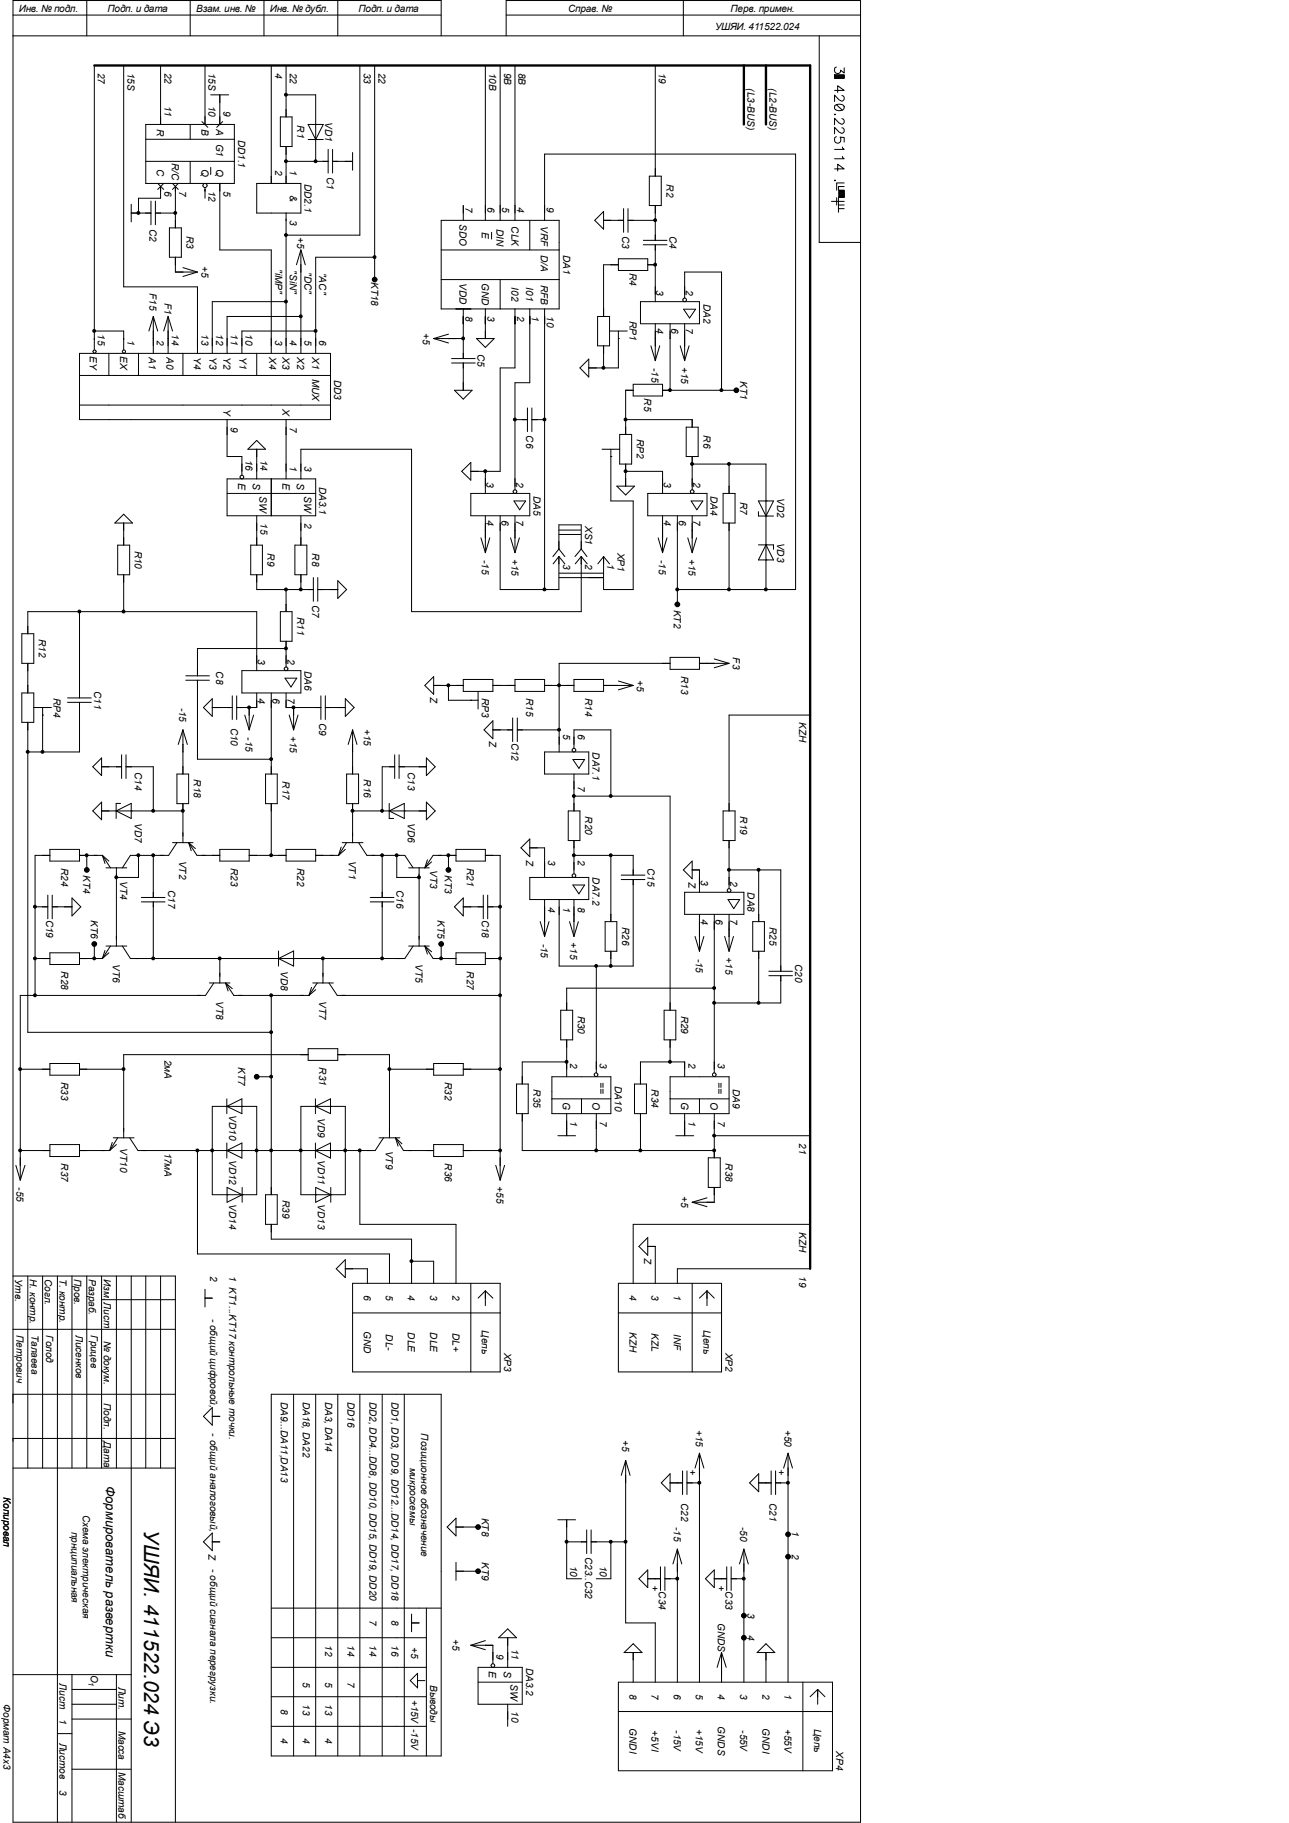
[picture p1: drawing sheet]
<svg xmlns="http://www.w3.org/2000/svg" width="210mm" height="297mm" viewBox="0 0 210 297" stroke-linecap="round" stroke-linejoin="round" font-family="sans-serif">
<defs><g id="words">
<text font-size="3.4" x="23.5" y="249.3" transform="rotate(90 23.5 249.3)">УШЯИ. 411522.024 Э3</text>
<text font-size="2.1" x="17.2" y="242.1" transform="rotate(90 17.2 242.1)">Формирователь развертки</text>
<g font-size="1.7">
<text x="106.9" y="47.2" transform="rotate(90 106.9 47.2)">3</text>
<text x="111.8" y="47.3" transform="rotate(90 111.8 47.3)">2</text>
<text x="106.9" y="53.5" transform="rotate(90 106.9 53.5)">4</text>
<text x="109.3" y="53.5" transform="rotate(90 109.3 53.5)">6</text>
<text x="111.8" y="53.5" transform="rotate(90 111.8 53.5)">7</text>
<text x="38.8" y="78.7" transform="rotate(90 38.8 78.7)">E</text>
<text x="41.2" y="78.7" transform="rotate(90 41.2 78.7)">S</text>
<text x="42.3" y="80.8" transform="rotate(90 42.3 80.8)">SW</text>
<text x="46" y="78.7" transform="rotate(90 46 78.7)">E</text>
<text x="48.4" y="78.7" transform="rotate(90 48.4 78.7)">S</text>
<text x="49.5" y="80.8" transform="rotate(90 49.5 80.8)">SW</text>
<text x="79.3" y="78.5" transform="rotate(90 79.3 78.5)">3</text>
<text x="84.1" y="78.5" transform="rotate(90 84.1 78.5)">2</text>
<text x="108.2" y="78.5" transform="rotate(90 108.2 78.5)">3</text>
<text x="112.9" y="78.5" transform="rotate(90 112.9 78.5)">2</text>
<text x="79.3" y="84.8" transform="rotate(90 79.3 84.8)">4</text>
<text x="81.7" y="84.8" transform="rotate(90 81.7 84.8)">6</text>
<text x="84.1" y="84.8" transform="rotate(90 84.1 84.8)">7</text>
<text x="108.2" y="84.8" transform="rotate(90 108.2 84.8)">4</text>
<text x="110.6" y="84.8" transform="rotate(90 110.6 84.8)">6</text>
<text x="112.9" y="84.8" transform="rotate(90 112.9 84.8)">7</text>
<text x="42" y="107.4" transform="rotate(90 42 107.4)">3</text>
<text x="46.8" y="107.4" transform="rotate(90 46.8 107.4)">2</text>
<text x="42" y="113.7" transform="rotate(90 42 113.7)">4</text>
<text x="44.4" y="113.7" transform="rotate(90 44.4 113.7)">6</text>
<text x="46.8" y="113.7" transform="rotate(90 46.8 113.7)">7</text>
<text x="114.2" y="143.4" transform="rotate(90 114.2 143.4)">3</text>
<text x="119" y="143.5" transform="rotate(90 119 143.5)">2</text>
<text x="114.2" y="149.7" transform="rotate(90 114.2 149.7)">4</text>
<text x="116.6" y="149.7" transform="rotate(90 116.6 149.7)">6</text>
<text x="119" y="149.7" transform="rotate(90 119 149.7)">7</text>
<text x="91.7" y="179.6" transform="rotate(90 91.7 179.6)">G</text>
<text x="96.5" y="179.6" transform="rotate(90 96.5 179.6)">O</text>
<text x="97.5" y="176.4" transform="rotate(90 97.5 176.4)">==</text>
<text x="111" y="179.6" transform="rotate(90 111 179.6)">G</text>
<text x="115.7" y="179.6" transform="rotate(90 115.7 179.6)">O</text>
<text x="116.7" y="176.4" transform="rotate(90 116.7 176.4)">==</text>
<text x="79.7" y="272.3" transform="rotate(90 79.7 272.3)">E</text>
<text x="82.1" y="272.3" transform="rotate(90 82.1 272.3)">S</text>
<text x="83.2" y="274.4" transform="rotate(90 83.2 274.4)">SW</text>
</g>
<g font-size="1.6">
<text x="3.1" y="2">Инв. № подл.</text>
<text x="17.5" y="2">Подп. и дата</text>
<text x="32" y="2">Взам. инв. №</text>
<text x="44" y="2">Инв. № дубл.</text>
<text x="58.4" y="2">Подп. и дата</text>
<text x="92.6" y="2">Справ. №</text>
<text x="116.5" y="4.9">УШЯИ. 411522.024</text>
<text x="119" y="2">Перв. примен.</text>
<text x="16" y="11.9" transform="rotate(90 16 11.9)">27</text>
<text x="20.8" y="11.9" transform="rotate(90 20.8 11.9)">15S</text>
<text x="26.8" y="11.9" transform="rotate(90 26.8 11.9)">22</text>
<text x="34" y="11.9" transform="rotate(90 34 11.9)">15S</text>
<text x="44.8" y="11.9" transform="rotate(90 44.8 11.9)">4</text>
<text x="47.2" y="11.9" transform="rotate(90 47.2 11.9)">22</text>
<text x="59.3" y="11.9" transform="rotate(90 59.3 11.9)">33</text>
<text x="61.7" y="11.9" transform="rotate(90 61.7 11.9)">22</text>
<text x="79.7" y="11.9" transform="rotate(90 79.7 11.9)">10B</text>
<text x="82.1" y="11.9" transform="rotate(90 82.1 11.9)">9B</text>
<text x="84.5" y="11.9" transform="rotate(90 84.5 11.9)">8B</text>
<text x="107.4" y="11.9" transform="rotate(90 107.4 11.9)">19</text>
<text x="26.8" y="17.2" transform="rotate(90 26.8 17.2)">11</text>
<text x="34" y="17.2" transform="rotate(90 34 17.2)">10</text>
<text x="121.8" y="14.4" transform="rotate(90 121.8 14.4)">(L3-BUS)</text>
<text x="125.4" y="14.4" transform="rotate(90 125.4 14.4)">(L2-BUS)</text>
<text x="25.6" y="21" transform="rotate(90 25.6 21)">R</text>
<text x="32.8" y="21" transform="rotate(90 32.8 21)">B</text>
<text x="35.2" y="21" transform="rotate(90 35.2 21)">A</text>
<text x="35.2" y="23.4" transform="rotate(90 35.2 23.4)">G1</text>
<text x="36.4" y="18.1" transform="rotate(90 36.4 18.1)">9</text>
<text x="38.8" y="22.7" transform="rotate(90 38.8 22.7)">DD1.1</text>
<text x="48.4" y="20.4" transform="rotate(90 48.4 20.4)">R1</text>
<text x="53" y="19.9" transform="rotate(90 53 19.9)">VD1</text>
<text x="25.6" y="27.5" transform="rotate(90 25.6 27.5)">C</text>
<text x="28" y="26.5" transform="rotate(90 28 26.5)">R/C</text>
<text x="32.8" y="27.5" transform="rotate(90 32.8 27.5)">Q</text>
<text x="35.2" y="27.5" transform="rotate(90 35.2 27.5)">Q</text>
<text x="44.8" y="27.8" transform="rotate(90 44.8 27.8)">2</text>
<text x="47.2" y="27.8" transform="rotate(90 47.2 27.8)">1</text>
<text x="49.6" y="30" transform="rotate(90 49.6 30)">DD2.1</text>
<text x="53.3" y="28.8" transform="rotate(90 53.3 28.8)">C1</text>
<text x="26.8" y="31.1" transform="rotate(90 26.8 31.1)">6</text>
<text x="29.2" y="31.1" transform="rotate(90 29.2 31.1)">7</text>
<text x="34" y="31.1" transform="rotate(90 34 31.1)">12</text>
<text x="36.4" y="31.1" transform="rotate(90 36.4 31.1)">5</text>
<text x="47.2" y="31.8" transform="rotate(90 47.2 31.8)">&amp;</text>
<text x="47.2" y="35.9" transform="rotate(90 47.2 35.9)">3</text>
<text x="75.8" y="33.8" transform="rotate(90 75.8 33.8)">7</text>
<text x="79.4" y="33.8" transform="rotate(90 79.4 33.8)">6</text>
<text x="81.8" y="33.8" transform="rotate(90 81.8 33.8)">5</text>
<text x="84.2" y="33.8" transform="rotate(90 84.2 33.8)">4</text>
<text x="89.1" y="33.8" transform="rotate(90 89.1 33.8)">9</text>
<text x="108.6" y="30" transform="rotate(90 108.6 30)">R2</text>
<text x="24.4" y="37.3" transform="rotate(90 24.4 37.3)">C2</text>
<text x="30.4" y="38.4" transform="rotate(90 30.4 38.4)">R3</text>
<text x="48.4" y="38.6" transform="rotate(90 48.4 38.6)">+5</text>
<text x="74.9" y="36.5" transform="rotate(90 74.9 36.5)">SDO</text>
<text x="78.5" y="37.8" transform="rotate(90 78.5 37.8)">E</text>
<text x="80.9" y="37.3" transform="rotate(90 80.9 37.3)">DIN</text>
<text x="83.3" y="36.9" transform="rotate(90 83.3 36.9)">CLK</text>
<text x="88.1" y="36.8" transform="rotate(90 88.1 36.8)">VRF</text>
<text x="88.1" y="41.5" transform="rotate(90 88.1 41.5)">D/A</text>
<text x="91.7" y="41.5" transform="rotate(90 91.7 41.5)">DA1</text>
<text x="101.3" y="38.4" transform="rotate(90 101.3 38.4)">C3</text>
<text x="109.1" y="38.4" transform="rotate(90 109.1 38.4)">C4</text>
<text x="24.4" y="47.7" transform="rotate(90 24.4 47.7)">F15</text>
<text x="32.8" y="43.4" transform="rotate(90 32.8 43.4)">+5</text>
<text x="44.8" y="43.9" transform="rotate(90 44.8 43.9)">&quot;iMP&quot;</text>
<text x="47.2" y="44" transform="rotate(90 47.2 44)">&quot;SiN&quot;</text>
<text x="49.6" y="44.3" transform="rotate(90 49.6 44.3)">&quot;DC&quot;</text>
<text x="52" y="44.4" transform="rotate(90 52 44.4)">&quot;AC&quot;</text>
<text x="60.5" y="45.9" transform="rotate(90 60.5 45.9)">KT18</text>
<text x="74.9" y="46.2" transform="rotate(90 74.9 46.2)">VDD</text>
<text x="78.5" y="46.1" transform="rotate(90 78.5 46.1)">GND</text>
<text x="83.3" y="46.8" transform="rotate(90 83.3 46.8)">I02</text>
<text x="85.7" y="46.8" transform="rotate(90 85.7 46.8)">I01</text>
<text x="88.1" y="46.4" transform="rotate(90 88.1 46.4)">RFB</text>
<text x="102.6" y="44.4" transform="rotate(90 102.6 44.4)">R4</text>
<text x="26.8" y="49.4" transform="rotate(90 26.8 49.4)">F1</text>
<text x="75.8" y="51.6" transform="rotate(90 75.8 51.6)">8</text>
<text x="79.4" y="51.6" transform="rotate(90 79.4 51.6)">3</text>
<text x="84.2" y="51.6" transform="rotate(90 84.2 51.6)">2</text>
<text x="86.7" y="51.6" transform="rotate(90 86.7 51.6)">1</text>
<text x="89.1" y="51.6" transform="rotate(90 89.1 51.6)">10</text>
<text x="102.6" y="52.3" transform="rotate(90 102.6 52.3)">RP1</text>
<text x="114.6" y="49.5" transform="rotate(90 114.6 49.5)">DA2</text>
<text x="14.6" y="58" transform="rotate(90 14.6 58)">EY</text>
<text x="16" y="54.5" transform="rotate(90 16 54.5)">15</text>
<text x="19.6" y="58" transform="rotate(90 19.6 58)">EX</text>
<text x="20.8" y="55.4" transform="rotate(90 20.8 55.4)">1</text>
<text x="24.3" y="58.2" transform="rotate(90 24.3 58.2)">A1</text>
<text x="25.6" y="55.4" transform="rotate(90 25.6 55.4)">2</text>
<text x="27.1" y="58.2" transform="rotate(90 27.1 58.2)">A0</text>
<text x="28" y="54.5" transform="rotate(90 28 54.5)">14</text>
<text x="31.6" y="58.2" transform="rotate(90 31.6 58.2)">Y4</text>
<text x="32.8" y="54.5" transform="rotate(90 32.8 54.5)">13</text>
<text x="34.1" y="58.2" transform="rotate(90 34.1 58.2)">Y3</text>
<text x="35.2" y="54.5" transform="rotate(90 35.2 54.5)">12</text>
<text x="36.4" y="58.2" transform="rotate(90 36.4 58.2)">Y2</text>
<text x="37.6" y="54.5" transform="rotate(90 37.6 54.5)">11</text>
<text x="39" y="58.2" transform="rotate(90 39 58.2)">Y1</text>
<text x="40" y="54.5" transform="rotate(90 40 54.5)">10</text>
<text x="43.9" y="58.2" transform="rotate(90 43.9 58.2)">X4</text>
<text x="44.8" y="55.4" transform="rotate(90 44.8 55.4)">3</text>
<text x="46" y="58.2" transform="rotate(90 46 58.2)">X3</text>
<text x="47.2" y="55.4" transform="rotate(90 47.2 55.4)">4</text>
<text x="48.4" y="58.2" transform="rotate(90 48.4 58.2)">X2</text>
<text x="49.6" y="55.4" transform="rotate(90 49.6 55.4)">5</text>
<text x="50.8" y="58.2" transform="rotate(90 50.8 58.2)">X1</text>
<text x="52" y="55.4" transform="rotate(90 52 55.4)">6</text>
<text x="68.9" y="54.2" transform="rotate(90 68.9 54.2)">+5</text>
<text x="77.8" y="57.7" transform="rotate(90 77.8 57.7)">C5</text>
<text x="106.2" y="59.9" transform="rotate(90 106.2 59.9)">-15</text>
<text x="111" y="59.7" transform="rotate(90 111 59.7)">+15</text>
<text x="50.8" y="61.7" transform="rotate(90 50.8 61.7)">MUX</text>
<text x="54.4" y="61.9" transform="rotate(90 54.4 61.9)">DD3</text>
<text x="104.9" y="64.9" transform="rotate(90 104.9 64.9)">R5</text>
<text x="120.6" y="62.1" transform="rotate(90 120.6 62.1)">KT1</text>
<text x="36.4" y="66.6" transform="rotate(90 36.4 66.6)">Y</text>
<text x="37.6" y="69.6" transform="rotate(90 37.6 69.6)">9</text>
<text x="46" y="66.6" transform="rotate(90 46 66.6)">X</text>
<text x="47.2" y="69.6" transform="rotate(90 47.2 69.6)">7</text>
<text x="85.7" y="70.9" transform="rotate(90 85.7 70.9)">C6</text>
<text x="103.8" y="71.5" transform="rotate(90 103.8 71.5)">RP2</text>
<text x="114.6" y="70.9" transform="rotate(90 114.6 70.9)">R6</text>
<text x="40" y="74.9" transform="rotate(90 40 74.9)">16</text>
<text x="42.4" y="74.9" transform="rotate(90 42.4 74.9)">14</text>
<text x="47.2" y="75.9" transform="rotate(90 47.2 75.9)">1</text>
<text x="49.6" y="75.9" transform="rotate(90 49.6 75.9)">3</text>
<text x="52" y="79.3" transform="rotate(90 52 79.3)">DA3.1</text>
<text x="86.9" y="80.8" transform="rotate(90 86.9 80.8)">DA5</text>
<text x="115.8" y="80.8" transform="rotate(90 115.8 80.8)">DA4</text>
<text x="120.6" y="81.7" transform="rotate(90 120.6 81.7)">R7</text>
<text x="126.6" y="81.2" transform="rotate(90 126.6 81.2)">VD2</text>
<text x="22" y="89.7" transform="rotate(90 22 89.7)">R10</text>
<text x="42.4" y="85.2" transform="rotate(90 42.4 85.2)">15</text>
<text x="49.6" y="85.2" transform="rotate(90 49.6 85.2)">2</text>
<text x="95.3" y="85.7" transform="rotate(90 95.3 85.7)">XS1</text>
<text x="126.6" y="88.4" transform="rotate(90 126.6 88.4)">VD3</text>
<text x="43.6" y="90.2" transform="rotate(90 43.6 90.2)">R9</text>
<text x="50.8" y="90.2" transform="rotate(90 50.8 90.2)">R8</text>
<text x="78.5" y="91.2" transform="rotate(90 78.5 91.2)">-15</text>
<text x="83.3" y="91" transform="rotate(90 83.3 91)">+15</text>
<text x="91.7" y="91.9" transform="rotate(90 91.7 91.9)">3</text>
<text x="95.3" y="91.9" transform="rotate(90 95.3 91.9)">2</text>
<text x="98.9" y="91.9" transform="rotate(90 98.9 91.9)">1</text>
<text x="100.6" y="90" transform="rotate(90 100.6 90)">XP1</text>
<text x="107.4" y="91.2" transform="rotate(90 107.4 91.2)">-15</text>
<text x="112.2" y="91" transform="rotate(90 112.2 91)">+15</text>
<text x="48.4" y="100.5" transform="rotate(90 48.4 100.5)">R11</text>
<text x="50.8" y="98.6" transform="rotate(90 50.8 98.6)">C7</text>
<text x="109.8" y="99.3" transform="rotate(90 109.8 99.3)">KT2</text>
<text x="6.3" y="104.1" transform="rotate(90 6.3 104.1)">R12</text>
<text x="119.4" y="107.1" transform="rotate(90 119.4 107.1)">F3</text>
<text x="8.7" y="113.7" transform="rotate(90 8.7 113.7)">RP4</text>
<text x="15.4" y="112.6" transform="rotate(90 15.4 112.6)">C11</text>
<text x="35.2" y="109.4" transform="rotate(90 35.2 109.4)">C8</text>
<text x="49.6" y="109.3" transform="rotate(90 49.6 109.3)">DA6</text>
<text x="70.1" y="113.6" transform="rotate(90 70.1 113.6)">Z</text>
<text x="78.5" y="113.7" transform="rotate(90 78.5 113.7)">RP3</text>
<text x="85.7" y="113.7" transform="rotate(90 85.7 113.7)">R15</text>
<text x="95.3" y="113.7" transform="rotate(90 95.3 113.7)">R14</text>
<text x="103.8" y="110.7" transform="rotate(90 103.8 110.7)">+5</text>
<text x="111" y="110.1" transform="rotate(90 111 110.1)">R13</text>
<text x="29.2" y="115.3" transform="rotate(90 29.2 115.3)">-15</text>
<text x="37.6" y="118.6" transform="rotate(90 37.6 118.6)">C10</text>
<text x="47.2" y="119.9" transform="rotate(90 47.2 119.9)">+15</text>
<text x="52" y="117.8" transform="rotate(90 52 117.8)">C9</text>
<text x="59.3" y="118.7" transform="rotate(90 59.3 118.7)">+15</text>
<text x="91.7" y="119.6" transform="rotate(90 91.7 119.6)">5</text>
<text x="94.2" y="119.6" transform="rotate(90 94.2 119.6)">6</text>
<text x="130.2" y="117.7" transform="rotate(90 130.2 117.7)">KZH</text>
<text x="22" y="125.8" transform="rotate(90 22 125.8)">C14</text>
<text x="40" y="120.1" transform="rotate(90 40 120.1)">-15</text>
<text x="66.5" y="125.8" transform="rotate(90 66.5 125.8)">C13</text>
<text x="79.7" y="120.8" transform="rotate(90 79.7 120.8)">Z</text>
<text x="83.3" y="121" transform="rotate(90 83.3 121)">C12</text>
<text x="96.5" y="122.6" transform="rotate(90 96.5 122.6)">DA7.1</text>
<text x="31.6" y="127" transform="rotate(90 31.6 127)">R18</text>
<text x="46" y="127.3" transform="rotate(90 46 127.3)">R17</text>
<text x="59.3" y="127" transform="rotate(90 59.3 127)">R16</text>
<text x="94.2" y="128.1" transform="rotate(90 94.2 128.1)">7</text>
<text x="22" y="134.1" transform="rotate(90 22 134.1)">VD7</text>
<text x="66.5" y="134.1" transform="rotate(90 66.5 134.1)">VD6</text>
<text x="95.3" y="133" transform="rotate(90 95.3 133)">R20</text>
<text x="120.6" y="133" transform="rotate(90 120.6 133)">R19</text>
<text x="9.9" y="141.4" transform="rotate(90 9.9 141.4)">R24</text>
<text x="13.5" y="142.6" transform="rotate(90 13.5 142.6)">KT4</text>
<text x="19.6" y="143.5" transform="rotate(90 19.6 143.5)">VT4</text>
<text x="29.2" y="140.2" transform="rotate(90 29.2 140.2)">VT2</text>
<text x="37.6" y="141.4" transform="rotate(90 37.6 141.4)">R23</text>
<text x="48.4" y="141.4" transform="rotate(90 48.4 141.4)">R22</text>
<text x="56.9" y="140.2" transform="rotate(90 56.9 140.2)">VT1</text>
<text x="70.1" y="141.7" transform="rotate(90 70.1 141.7)">VT3</text>
<text x="72.5" y="142.6" transform="rotate(90 72.5 142.6)">KT3</text>
<text x="76.1" y="141.4" transform="rotate(90 76.1 141.4)">R21</text>
<text x="85.7" y="140" transform="rotate(90 85.7 140)">Z</text>
<text x="89.3" y="140.1" transform="rotate(90 89.3 140.1)">3</text>
<text x="94.2" y="140.1" transform="rotate(90 94.2 140.1)">2</text>
<text x="96.5" y="143" transform="rotate(90 96.5 143)">DA7.2</text>
<text x="105.5" y="141.4" transform="rotate(90 105.5 141.4)">C15</text>
<text x="112.2" y="143.6" transform="rotate(90 112.2 143.6)">Z</text>
<text x="7.5" y="149.8" transform="rotate(90 7.5 149.8)">C19</text>
<text x="14.8" y="149.9" transform="rotate(90 14.8 149.9)">KT6</text>
<text x="27.4" y="145" transform="rotate(90 27.4 145)">C17</text>
<text x="64.6" y="145" transform="rotate(90 64.6 145)">C16</text>
<text x="71.3" y="149.9" transform="rotate(90 71.3 149.9)">KT5</text>
<text x="78.5" y="149.8" transform="rotate(90 78.5 149.8)">C18</text>
<text x="89.3" y="147.7" transform="rotate(90 89.3 147.7)">4</text>
<text x="91.7" y="147.7" transform="rotate(90 91.7 147.7)">1</text>
<text x="94.2" y="147.7" transform="rotate(90 94.2 147.7)">8</text>
<text x="121.8" y="145.4" transform="rotate(90 121.8 145.4)">DA8</text>
<text x="88.1" y="153.8" transform="rotate(90 88.1 153.8)">-15</text>
<text x="92.9" y="153.5" transform="rotate(90 92.9 153.5)">+15</text>
<text x="101.3" y="151" transform="rotate(90 101.3 151)">R26</text>
<text x="118.2" y="156" transform="rotate(90 118.2 156)">+15</text>
<text x="125.4" y="151" transform="rotate(90 125.4 151)">R25</text>
<text x="9.9" y="158.2" transform="rotate(90 9.9 158.2)">R28</text>
<text x="18.4" y="157.1" transform="rotate(90 18.4 157.1)">VT6</text>
<text x="45.8" y="158.2" transform="rotate(90 45.8 158.2)">VD8</text>
<text x="67.7" y="157.1" transform="rotate(90 67.7 157.1)">VT5</text>
<text x="76.1" y="158.2" transform="rotate(90 76.1 158.2)">R27</text>
<text x="113.4" y="156.2" transform="rotate(90 113.4 156.2)">-15</text>
<text x="129.5" y="157.1" transform="rotate(90 129.5 157.1)">C20</text>
<text x="35.2" y="163.1" transform="rotate(90 35.2 163.1)">VT8</text>
<text x="52" y="163.1" transform="rotate(90 52 163.1)">VT7</text>
<text x="94.2" y="165.5" transform="rotate(90 94.2 165.5)">R30</text>
<text x="111" y="165.5" transform="rotate(90 111 165.5)">R29</text>
<text x="26.8" y="172.6" transform="rotate(90 26.8 172.6)">2мА</text>
<text x="38.8" y="173.9" transform="rotate(90 38.8 173.9)">KT7</text>
<text x="52" y="173.9" transform="rotate(90 52 173.9)">R31</text>
<text x="92.9" y="173.3" transform="rotate(90 92.9 173.3)">2</text>
<text x="97.7" y="173.3" transform="rotate(90 97.7 173.3)">3</text>
<text x="112.2" y="173.3" transform="rotate(90 112.2 173.3)">2</text>
<text x="117" y="173.3" transform="rotate(90 117 173.3)">3</text>
<text x="9.9" y="176.3" transform="rotate(90 9.9 176.3)">R33</text>
<text x="72.5" y="176.3" transform="rotate(90 72.5 176.3)">R32</text>
<text x="86.9" y="177.5" transform="rotate(90 86.9 177.5)">R35</text>
<text x="100.2" y="176.9" transform="rotate(90 100.2 176.9)">DA10</text>
<text x="106.2" y="177.5" transform="rotate(90 106.2 177.5)">R34</text>
<text x="119.4" y="177.4" transform="rotate(90 119.4 177.4)">DA9</text>
<text x="37.3" y="181.7" transform="rotate(90 37.3 181.7)">VD10</text>
<text x="51.8" y="182.2" transform="rotate(90 51.8 182.2)">VD9</text>
<text x="92.9" y="182.6" transform="rotate(90 92.9 182.6)">1</text>
<text x="97.7" y="182.6" transform="rotate(90 97.7 182.6)">7</text>
<text x="112.2" y="182.6" transform="rotate(90 112.2 182.6)">1</text>
<text x="117" y="182.6" transform="rotate(90 117 182.6)">7</text>
<text x="9.9" y="189.5" transform="rotate(90 9.9 189.5)">R37</text>
<text x="19.6" y="187.1" transform="rotate(90 19.6 187.1)">VT10</text>
<text x="26.8" y="187.8" transform="rotate(90 26.8 187.8)">17мА</text>
<text x="37.3" y="189" transform="rotate(90 37.3 189)">VD12</text>
<text x="51.8" y="189" transform="rotate(90 51.8 189)">VD11</text>
<text x="62.9" y="187.4" transform="rotate(90 62.9 187.4)">VT9</text>
<text x="72.5" y="189.5" transform="rotate(90 72.5 189.5)">R36</text>
<text x="118.2" y="189.5" transform="rotate(90 118.2 189.5)">R38</text>
<text x="130.2" y="186.3" transform="rotate(90 130.2 186.3)">21</text>
<text x="2.7" y="193.5" transform="rotate(90 2.7 193.5)">-55</text>
<text x="37.3" y="196.2" transform="rotate(90 37.3 196.2)">VD14</text>
<text x="46" y="195.5" transform="rotate(90 46 195.5)">R39</text>
<text x="51.8" y="196.2" transform="rotate(90 51.8 196.2)">VD13</text>
<text x="80.9" y="193.2" transform="rotate(90 80.9 193.2)">+55</text>
<text x="111" y="194.9" transform="rotate(90 111 194.9)">+5</text>
<text x="130.2" y="200.7" transform="rotate(90 130.2 200.7)">KZH</text>
<text x="2.5" y="208.4" transform="rotate(90 2.5 208.4)">Утв.</text>
<text x="4.9" y="208.4" transform="rotate(90 4.9 208.4)">Н. контр.</text>
<text x="7.3" y="208.4" transform="rotate(90 7.3 208.4)">Согл.</text>
<text x="9.7" y="208.4" transform="rotate(90 9.7 208.4)">Т. контр.</text>
<text x="12.1" y="208.4" transform="rotate(90 12.1 208.4)">Пров.</text>
<text x="14.5" y="208.4" transform="rotate(90 14.5 208.4)">Разраб.</text>
<text x="16.9" y="208.4" transform="rotate(90 16.9 208.4)">Изм. Лист</text>
<text x="34.2" y="207.9" transform="rotate(90 34.2 207.9)">2</text>
<text x="37.3" y="207.9" transform="rotate(90 37.3 207.9)">1 KT1...KT17 контрольные точки.</text>
<text x="104.9" y="205" transform="rotate(90 104.9 205)">Z</text>
<text x="130.2" y="207.9" transform="rotate(90 130.2 207.9)">19</text>
<text x="34.2" y="214.8" transform="rotate(90 34.2 214.8)">- общий цифровой,</text>
<text x="59.3" y="211" transform="rotate(90 59.3 211)">6</text>
<text x="62.9" y="211" transform="rotate(90 62.9 211)">5</text>
<text x="66.5" y="211" transform="rotate(90 66.5 211)">4</text>
<text x="70.1" y="211" transform="rotate(90 70.1 211)">3</text>
<text x="73.7" y="211" transform="rotate(90 73.7 211)">2</text>
<text x="102.6" y="211" transform="rotate(90 102.6 211)">4</text>
<text x="106.2" y="211" transform="rotate(90 106.2 211)">3</text>
<text x="109.8" y="211" transform="rotate(90 109.8 211)">1</text>
<text x="2.7" y="217.5" transform="rotate(90 2.7 217.5)">Петрович</text>
<text x="5.1" y="217.5" transform="rotate(90 5.1 217.5)">Талаева</text>
<text x="7.5" y="217.5" transform="rotate(90 7.5 217.5)">Голод</text>
<text x="12.4" y="217.5" transform="rotate(90 12.4 217.5)">Лисенков</text>
<text x="14.8" y="217.5" transform="rotate(90 14.8 217.5)">Грицев</text>
<text x="16.9" y="218.5" transform="rotate(90 16.9 218.5)">№ докум.</text>
<text x="59.3" y="216.9" transform="rotate(90 59.3 216.9)">GND</text>
<text x="62.9" y="217.4" transform="rotate(90 62.9 217.4)">DL-</text>
<text x="66.5" y="217.1" transform="rotate(90 66.5 217.1)">DLE</text>
<text x="70.1" y="217.1" transform="rotate(90 70.1 217.1)">DLE</text>
<text x="73.7" y="217.2" transform="rotate(90 73.7 217.2)">DL+</text>
<text x="78.5" y="216.7" transform="rotate(90 78.5 216.7)">Цепь</text>
<text x="82.1" y="220.4" transform="rotate(90 82.1 220.4)">XP3</text>
<text x="102.6" y="217" transform="rotate(90 102.6 217)">KZH</text>
<text x="106.2" y="217.2" transform="rotate(90 106.2 217.2)">KZL</text>
<text x="109.8" y="217.4" transform="rotate(90 109.8 217.4)">INF</text>
<text x="114.6" y="216.7" transform="rotate(90 114.6 216.7)">Цепь</text>
<text x="118.2" y="220.4" transform="rotate(90 118.2 220.4)">XP2</text>
<text x="16.9" y="228.6" transform="rotate(90 16.9 228.6)">Подп.</text>
<text x="34.2" y="233.5" transform="rotate(90 34.2 233.5)">- общий аналоговый,</text>
<text x="45.8" y="228.3" transform="rotate(90 45.8 228.3)">DA9...DA11,DA13</text>
<text x="49.4" y="228.3" transform="rotate(90 49.4 228.3)">DA18, DA22</text>
<text x="53" y="228.3" transform="rotate(90 53 228.3)">DA3, DA14</text>
<text x="56.6" y="228.3" transform="rotate(90 56.6 228.3)">DD16</text>
<text x="60.2" y="228.3" transform="rotate(90 60.2 228.3)">DD2, DD4...DD8, DD10, DD15, DD19, DD20</text>
<text x="63.8" y="228.3" transform="rotate(90 63.8 228.3)">DD1, DD3, DD9, DD12...DD14, DD17, DD18</text>
<text x="68.6" y="233.5" transform="rotate(90 68.6 233.5)">Позиционное обозначение</text>
<text x="113.4" y="233" transform="rotate(90 113.4 233)">+15</text>
<text x="127.8" y="233" transform="rotate(90 127.8 233)">+50</text>
<text x="16.9" y="234.8" transform="rotate(90 16.9 234.8)">Дата</text>
<text x="66.8" y="239.1" transform="rotate(90 66.8 239.1)">микросхемы</text>
<text x="101.3" y="234.6" transform="rotate(90 101.3 234.6)">+5</text>
<text x=".6" y="244" transform="rotate(90 .6 244)">Копировал</text>
<text x="111" y="244.9" transform="rotate(90 111 244.9)">C22</text>
<text x="112.4" y="240.5">+</text>
<text x="125.4" y="244.9" transform="rotate(90 125.4 244.9)">C21</text>
<text x="126.8" y="240.5">+</text>
<text x="11.6" y="249.5" transform="rotate(90 11.6 249.5)">прнципиальная</text>
<text x="13.5" y="246.8" transform="rotate(90 13.5 246.8)">Схема электрическая</text>
<text x="78.5" y="247.3" transform="rotate(90 78.5 247.3)">KT8</text>
<text x="109.8" y="248.8" transform="rotate(90 109.8 248.8)">-15</text>
<text x="120.6" y="248.8" transform="rotate(90 120.6 248.8)">-50</text>
<text x="129" y="249.5" transform="rotate(90 129 249.5)">1</text>
<text x="34" y="253.1" transform="rotate(90 34 253.1)">Z</text>
<text x="34.2" y="255.7" transform="rotate(90 34.2 255.7)">- общий сигнала перегрузки.</text>
<text x="78.5" y="254.5" transform="rotate(90 78.5 254.5)">KT9</text>
<text x="92.9" y="255.1" transform="rotate(90 92.9 255.1)">10</text>
<text x="95.3" y="253.7" transform="rotate(90 95.3 253.7)">C23..C32</text>
<text x="97.7" y="255.1" transform="rotate(90 97.7 255.1)">10</text>
<text x="129" y="253.1" transform="rotate(90 129 253.1)">2</text>
<text x="60.2" y="263.9" transform="rotate(90 60.2 263.9)">7</text>
<text x="63.8" y="263.9" transform="rotate(90 63.8 263.9)">8</text>
<text x="106.2" y="259.3">+</text>
<text x="107.4" y="259.3" transform="rotate(90 107.4 259.3)">C34</text>
<text x="117" y="259.3">+</text>
<text x="118.2" y="259.3" transform="rotate(90 118.2 259.3)">C33</text>
<text x="121.8" y="262.8" transform="rotate(90 121.8 262.8)">3</text>
<text x="53" y="268" transform="rotate(90 53 268)">12</text>
<text x="56.6" y="268" transform="rotate(90 56.6 268)">14</text>
<text x="60.2" y="268" transform="rotate(90 60.2 268)">14</text>
<text x="63.8" y="268" transform="rotate(90 63.8 268)">16</text>
<text x="67" y="268.3" transform="rotate(90 67 268.3)">+5</text>
<text x="73.7" y="267.1" transform="rotate(90 73.7 267.1)">+5</text>
<text x="80.9" y="269.5" transform="rotate(90 80.9 269.5)">9</text>
<text x="83.3" y="268.6" transform="rotate(90 83.3 268.6)">11</text>
<text x="117" y="264.4" transform="rotate(90 117 264.4)">GNDS</text>
<text x="121.8" y="266.4" transform="rotate(90 121.8 266.4)">4</text>
<text x="9.7" y="274.3" transform="rotate(90 9.7 274.3)">Лист</text>
<text x="14.8" y="272.8" transform="rotate(90 14.8 272.8)">O</text>
<text x="19.3" y="274.8" transform="rotate(90 19.3 274.8)">Лит.</text>
<text x="49.4" y="274.1" transform="rotate(90 49.4 274.1)">5</text>
<text x="53" y="274.1" transform="rotate(90 53 274.1)">5</text>
<text x="56.6" y="274.1" transform="rotate(90 56.6 274.1)">7</text>
<text x="70.1" y="274.5" transform="rotate(90 70.1 274.5)">Выводы</text>
<text x="85.7" y="271.7" transform="rotate(90 85.7 271.7)">DA3.2</text>
<text x="102.6" y="276" transform="rotate(90 102.6 276)">8</text>
<text x="106.2" y="276" transform="rotate(90 106.2 276)">7</text>
<text x="109.8" y="276" transform="rotate(90 109.8 276)">6</text>
<text x="113.4" y="276" transform="rotate(90 113.4 276)">5</text>
<text x="117" y="276" transform="rotate(90 117 276)">4</text>
<text x="120.6" y="276" transform="rotate(90 120.6 276)">3</text>
<text x="124.2" y="276" transform="rotate(90 124.2 276)">2</text>
<text x="127.8" y="276" transform="rotate(90 127.8 276)">1</text>
<text x=".6" y="277.7" transform="rotate(90 .6 277.7)">Формат А4x3</text>
<text x="9.7" y="280.1" transform="rotate(90 9.7 280.1)">1</text>
<text x="19.3" y="282" transform="rotate(90 19.3 282)">Масса</text>
<text x="45.8" y="278.4" transform="rotate(90 45.8 278.4)">8</text>
<text x="49.4" y="277.7" transform="rotate(90 49.4 277.7)">13</text>
<text x="53" y="277.7" transform="rotate(90 53 277.7)">13</text>
<text x="67" y="276.9" transform="rotate(90 67 276.9)">+15V</text>
<text x="67" y="281.7" transform="rotate(90 67 281.7)">-15V</text>
<text x="83.3" y="278.8" transform="rotate(90 83.3 278.8)">10</text>
<text x="102.6" y="281.6" transform="rotate(90 102.6 281.6)">GNDI</text>
<text x="106.2" y="281.9" transform="rotate(90 106.2 281.9)">+5VI</text>
<text x="109.8" y="281.9" transform="rotate(90 109.8 281.9)">-15V</text>
<text x="113.4" y="281.7" transform="rotate(90 113.4 281.7)">+15V</text>
<text x="117" y="281.3" transform="rotate(90 117 281.3)">GNDS</text>
<text x="120.6" y="281.9" transform="rotate(90 120.6 281.9)">-55V</text>
<text x="124.2" y="281.6" transform="rotate(90 124.2 281.6)">GNDI</text>
<text x="127.8" y="281.7" transform="rotate(90 127.8 281.7)">+55V</text>
<text x="132.6" y="281.7" transform="rotate(90 132.6 281.7)">Цепь</text>
<text x="9.7" y="283.9" transform="rotate(90 9.7 283.9)">Листов</text>
<text x="45.8" y="283.2" transform="rotate(90 45.8 283.2)">4</text>
<text x="49.4" y="283.2" transform="rotate(90 49.4 283.2)">4</text>
<text x="53" y="283.2" transform="rotate(90 53 283.2)">4</text>
<text x="136.2" y="285.3" transform="rotate(90 136.2 285.3)">XP4</text>
<text x="9.7" y="291.6" transform="rotate(90 9.7 291.6)">3</text>
<text x="19.3" y="288.7" transform="rotate(90 19.3 288.7)">Масштаб</text>
</g>
<text font-size="1.3" x="14.4" y="274.1" transform="rotate(90 14.4 274.1)">1</text>
</g></defs>
<g fill="#000" stroke="#000" stroke-width=".16">
<circle cx="46.6" cy="15.4" r=".23"/>
<circle cx="22.5" cy="34.7" r=".23"/>
<circle cx="28.6" cy="34.7" r=".23"/>
<circle cx="46.6" cy="26.3" r=".23"/>
<circle cx="46.6" cy="38.3" r=".23"/>
<circle cx="51.4" cy="26.3" r=".23"/>
<circle cx="106.7" cy="35.9" r=".23"/>
<circle cx="15.3" cy="53.9" r=".23"/>
<circle cx="46.6" cy="49.1" r=".23"/>
<circle cx="49" cy="51.5" r=".23"/>
<circle cx="51.4" cy="53.9" r=".23"/>
<circle cx="61" cy="41.9" r=".23"/>
<circle cx="75.5" cy="55.1" r=".23"/>
<circle cx="98.3" cy="59.9" r=".23"/>
<circle cx="106.7" cy="43.1" r=".23"/>
<circle cx="79.1" cy="76.8" r=".23"/>
<circle cx="83.9" cy="68.3" r=".23"/>
<circle cx="88.7" cy="68.3" r=".23"/>
<circle cx="101.9" cy="68.3" r=".23"/>
<circle cx="101.9" cy="76.8" r=".23"/>
<circle cx="109.2" cy="63.6" r=".23"/>
<circle cx="112.8" cy="75.6" r=".23"/>
<circle cx="117.5" cy="63.6" r=".23"/>
<circle cx="118.8" cy="75.6" r=".23"/>
<circle cx="12.9" cy="99.6" r=".23"/>
<circle cx="20.1" cy="99.6" r=".23"/>
<circle cx="46.6" cy="96" r=".23"/>
<circle cx="49" cy="96" r=".23"/>
<circle cx="88.7" cy="96" r=".23"/>
<circle cx="110.3" cy="96" r=".23"/>
<circle cx="118.8" cy="96" r=".23"/>
<circle cx="124.8" cy="96" r=".23"/>
<circle cx="40.6" cy="115.3" r=".23"/>
<circle cx="46.6" cy="105.6" r=".23"/>
<circle cx="47.8" cy="115.3" r=".23"/>
<circle cx="73" cy="111.7" r=".23"/>
<circle cx="91.1" cy="118.9" r=".23"/>
<circle cx="91.1" cy="111.7" r=".23"/>
<circle cx="4.5" cy="122.5" r=".23"/>
<circle cx="6.9" cy="122.5" r=".23"/>
<circle cx="14.1" cy="139.3" r=".23"/>
<circle cx="22.5" cy="139.3" r=".23"/>
<circle cx="25" cy="139.3" r=".23"/>
<circle cx="25" cy="132.1" r=".23"/>
<circle cx="29.8" cy="132.1" r=".23"/>
<circle cx="44.2" cy="139.3" r=".23"/>
<circle cx="44.2" cy="123.7" r=".23"/>
<circle cx="57.4" cy="132.1" r=".23"/>
<circle cx="62.3" cy="139.3" r=".23"/>
<circle cx="62.3" cy="132.1" r=".23"/>
<circle cx="64.6" cy="139.3" r=".23"/>
<circle cx="73" cy="139.3" r=".23"/>
<circle cx="93.5" cy="129.7" r=".23"/>
<circle cx="93.5" cy="139.3" r=".23"/>
<circle cx="99.5" cy="129.7" r=".23"/>
<circle cx="99.5" cy="139.3" r=".23"/>
<circle cx="5.7" cy="147.7" r=".23"/>
<circle cx="5.7" cy="156.1" r=".23"/>
<circle cx="15.3" cy="156.1" r=".23"/>
<circle cx="18.9" cy="142.9" r=".23"/>
<circle cx="25" cy="156.1" r=".23"/>
<circle cx="35.8" cy="156.1" r=".23"/>
<circle cx="52.6" cy="156.1" r=".23"/>
<circle cx="62.3" cy="156.1" r=".23"/>
<circle cx="68.3" cy="142.9" r=".23"/>
<circle cx="71.9" cy="156.1" r=".23"/>
<circle cx="81.5" cy="147.7" r=".23"/>
<circle cx="81.5" cy="156.1" r=".23"/>
<circle cx="97.1" cy="157.4" r=".23"/>
<circle cx="99.5" cy="157.4" r=".23"/>
<circle cx="118.8" cy="141.7" r=".23"/>
<circle cx="123.6" cy="141.7" r=".23"/>
<circle cx="3.3" cy="174.2" r=".23"/>
<circle cx="5.7" cy="162.2" r=".23"/>
<circle cx="20.1" cy="174.2" r=".23"/>
<circle cx="44.2" cy="175.4" r=".23"/>
<circle cx="44.2" cy="162.2" r=".23"/>
<circle cx="44.2" cy="168.2" r=".23"/>
<circle cx="63.4" cy="174.2" r=".23"/>
<circle cx="81.5" cy="174.2" r=".23"/>
<circle cx="81.5" cy="162.2" r=".23"/>
<circle cx="92.3" cy="173" r=".23"/>
<circle cx="109.2" cy="173" r=".23"/>
<circle cx="116.4" cy="161" r=".23"/>
<circle cx="116.4" cy="163.4" r=".23"/>
<circle cx="123.6" cy="163.4" r=".23"/>
<circle cx="3.3" cy="187.4" r=".23"/>
<circle cx="32.2" cy="187.4" r=".23"/>
<circle cx="34.6" cy="187.4" r=".23"/>
<circle cx="41.8" cy="187.4" r=".23"/>
<circle cx="44.2" cy="187.4" r=".23"/>
<circle cx="49" cy="187.4" r=".23"/>
<circle cx="56.2" cy="187.4" r=".23"/>
<circle cx="58.6" cy="187.4" r=".23"/>
<circle cx="81.5" cy="187.4" r=".23"/>
<circle cx="97.1" cy="187.4" r=".23"/>
<circle cx="104.3" cy="187.4" r=".23"/>
<circle cx="116.4" cy="185" r=".23"/>
<circle cx="116.4" cy="187.4" r=".23"/>
<circle cx="67" cy="205.5" r=".23"/>
<circle cx="92.3" cy="251.2" r=".23"/>
<circle cx="99.5" cy="251.2" r=".23"/>
<circle cx="101.9" cy="251.2" r=".23"/>
<circle cx="110.3" cy="257.2" r=".23"/>
<circle cx="113.9" cy="241.6" r=".23"/>
<circle cx="121.2" cy="257.2" r=".23"/>
<circle cx="128.4" cy="250" r=".23"/>
<circle cx="128.4" cy="253.6" r=".23"/>
<circle cx="128.4" cy="241.6" r=".23"/>
<circle cx="121.2" cy="263.2" r=".23"/>
<circle cx="121.2" cy="266.8" r=".23"/>
</g>
<g fill="none" stroke="#000" stroke-width=".16">
<path d="M2.1 2.5h69.8M2.1 5.8h138.1M14.1 .1v5.7M15.4 10.7v46.3M20.2 10.7v36h12v10.9M26.2 10.7v9.6M31 .1v5.7M32.9 19.8l1 .9M33.4 10.7v9.6M34.3 15.5h3M35.8 15.5v4.8M36.3 19.8l-1 .9"/>
<path d="M43 .1v5.7M44.2 10.7v19.2M45.7 19h1.9v4.9h-1.9zM46.6 10.7v8.3M46.6 15.5h4.8v10.8M55 .1v5.7M58.6 10.7v27.6h-12M61 10.7v34.9M71.9 5.8v-5.7h-69.8v296.8h138.1v-296.8h-57.7v5.7M79.1 10.7v25.2M81.5 10.7v25.2M82.5 2.5h57.7"/>
<path d="M83.9 10.7v25.2M106.8 10.7v18M111.3 .1v5.7M133.5 5.8v33.7h6.7M136 12.2h1.5v.6h-1.5zM136 14.7h1.5l-1-.7v1.1M136 18.6h.1l-.1 .1zM136 12.2h1.5M136 12.3h1.5M136 12.4h1.5M136 12.5h1.5M136 12.6h1.5"/>
<path d="M136 12.7h1.5M136 17.2a1.07 1.07 0 0 1 1.5 .2v.2a.99 .99 0 0 1-1.5 .2zM136.3 17.1l.9 .8M136.3 10.9a.53 .53 0 0 0-.4 .6 .53 .53 0 0 0 .6 .4 .53 .53 0 0 0 .4-.5l.6 .5v-.9M137.2 15.6h.2l.1 .3v.4a.32 .32 0 0 1-.6 .1l-.9-.9v1.1M137.2 19.3l.2 .1 .1 .2v.5a.32 .32 0 0 1-.6 .1l-.9-.9v1M21.4 34.7h3.2M21.4 33.3v2.9M23.7 26.3h14.5M23.7 20.3h14.5v9.6h-14.5zM23.7 22.7h14.5M24.6 32.8v3.8"/>
<path d="M25.3 34.7h3.3M25.3 32.8v3.8M25.7 29.9l1 1M26.2 30.4v1.9h-3.6v2.4M26.7 29.9l-1 1M27.6 37.1h1.9v4.8h-1.9zM28.1 29.9l.9 1M28.6 30.4v6.7M29 29.9l-.9 1M31 20.3v2.4M31 26.3v3.6M33.4 30.6v1.7"/>
<path d="M34.3 27.3v1.1M35.8 29.9v10.8h8.4v16.9M41.8 29.9h7.2v4.8h-7.2zM46.6 23.9v6M46.6 34.7v22.9M46.6 26.3h6.9M50.2 22.7h2.5M50.2 20.3h2.5l-1.3 2.4zM51.4 22.7h.1M51.4 20.3h.1M53.5 24.3v3.9M54.2 26.3h3.2"/>
<path d="M54.2 24.3v3.9M57.4 24.8v2.9M71.9 35.9h19.2v14.4h-19.2zM75.5 33.5v2.4M80.1 37.8v1.1M86.3 35.9v4.8M88.7 35.9v-10.8h40.9v71h-19.2M96.9 35.9l1.4-1.4v2.8zM98.3 35.9h3.3M101.6 34v3.8M102.3 35.9h4.5M102.3 34v3.8"/>
<path d="M104.8 39.2h3.9M104.8 39.9h3.9M105.8 28.7h1.9v4.8h-1.9zM106.8 33.5v5.7M106.8 39.9v9.2M135.5 32.8h2M136 27.5h1.5l-1-.7v1.1M136 29.4h.1l-.1 .1zM136.3 22.3a.54 .54 0 0 0-.4 .6 .54 .54 0 0 0 .7 .4 .54 .54 0 0 0 .4-.7l-.1-.2h.6v.8M136.3 32.2v1.2M136.6 32.2v1.2M136.6 34h.9"/>
<path d="M136.7 31h.8M136.7 31.1h.8M136.7 31.2h.8M136.7 31.3h.8M136.7 31.4h.8M136.7 31.5h.8M136.7 31.6h.8M136.7 31.7h.8M136.7 31.8h.8M136.7 31.9h.8M136.7 32h.8M137.2 20.8l.2 .1 .1 .2v.4a.32 .32 0 0 1-.6 .1l-.9-.9v1.1"/>
<path d="M137.2 24l.3 .3h-1.5M137.2 25.5l.3 .4h-1.5M137.5 29.8h-1.2v1.2M137.5 30.4h-.9v.6M137.5 32.1h-.8v.1h.8v-1.2h-.8v1.2M137.5 33.4h-.9v1.2M13 57.6h40.8v10.8h-40.8zM15.4 53.9h4.8v3.1M17.7 57.6v3.6M22.6 57.6v3.6M25 51.6v6M25 51.6l-.7 2.3"/>
<path d="M25 51.6l.7 2.3M27.4 51.6v6M27.4 51.6l-.7 2.3M27.4 51.6l.7 2.3M28.6 41.9v2.4h3.6M29.8 57.6v3.6M29.8 43.6l2.4 .7M32.2 44.3l-2.4 .7M41.8 57.6v3.6M46.6 49.1h-12v8.5M49 51.6h-12v6M49 40.7v16.9"/>
<path d="M49 40.7l-.7 2.4M49 40.7l.7 2.4M51.4 53.9h-12v3.7M61 45.6h.1M61 41.9h-9.6v15.7M70.7 55.2h4.8M70.7 55.2l2.4 .7M71.9 40.7h19.2M71.9 45.6h19.2M73.1 54.4l-2.4 .8M73.6 58.4h3.8M73.6 59.1h3.8"/>
<path d="M75.5 50.3v8.1M75.5 59.1v4.5M77.6 55.2h2.9l-1.4 1.4zM79.1 50.3v4.9M81.5 45.6v4.7M83.9 50.3v9.6h-2.4v16.9h-4.8M86.3 50.3v12.1h-2.4v17.4M88.7 50.3v45.8M95.9 58.5v2.9l-1.4-1.5zM97.4 51.6h1.9v4.7h-1.9zM98.3 56.3v3.6M99.3 53.9h2.9"/>
<path d="M100.8 55.2h.1M100.8 53.9v6h-4.9M100.8 43.1h-2.5v8.5M100.8 42.2h4.7v1.9h-4.7zM104.4 49.1h9.6v3.6h-9.6zM105.5 43.1h1.3M106 56.3l.8 2.5M106.8 52.7v6.1M107.5 56.3l-.7 2.5M109.2 52.7v10.9M110.8 56.3l.7 2.5M111.4 50.4h1.9l-.9 1.4z"/>
<path d="M111.5 48.6v-4.3h6.1v19.3M111.5 52.7v6.1M112.3 56.3l-.8 2.5M13 61.2h40.8M13 66h40.8M37 68.4v6h2.4v3M37 78h14.4v6h-14.4zM41.8 73.2v4.8M41.8 71.8l1.5 1.4h-2.9zM44.2 78v6M46.6 68.4v9.6M49 78v-4.8h18.1v26.5h27.6v-9"/>
<path d="M74 63.6h2.9l-1.4 1.4zM75.2 76.8l1.5-1.4v2.8zM79.1 76.8v3.6M83.9 68.4h2M85.9 66.5v3.8M86.7 68.4h2M86.7 66.5v3.8M98.1 73.2h2.9M99.5 74.4h.1M99.5 73.2v8.4h3.7v14.5h-4.9v-5.4M100.5 79.2h2.9l-1.5 1.4zM101 70.8h1.9v4.8h-1.9z"/>
<path d="M101.9 68.4h10.9v1.2M101.9 76.8h6v3.6M101.9 75.6v3.6M103.2 63.6h-1.3v7.2M103.2 62.6h4.7v1.9h-4.7zM107.9 63.6h12.1M111.8 69.6h1.9v4.8h-1.9zM112.8 75.6h12v20.5M112.8 74.4v5.4M118.8 75.6v4.8M120 63.6h.1M13 99.7v14"/>
<path d="M18.7 85.2l1.5-1.4 1.4 1.4zM19.2 88.8h1.9v4.8h-1.9zM20.2 85.2v3.6M20.2 93.6v6.1M37 80.4h14.4M40.9 88.8h1.9v4.8h-1.9zM41.8 84v4.8M41.8 93.6v2.5h9.3M45.7 99.7h1.9v4.8h-1.9zM46.6 96.1v3.6M48 88.8h2v4.8h-2zM49 84v4.8"/>
<path d="M49 93.6v2.5M51.1 94.1v3.9M51.8 96.1h3.2M51.8 94.1v3.9M55 94.6l1.5 1.5-1.5 1.4zM76.7 80.4h9.6v3.6h-9.6zM78.4 87.6l.7 2.4M79.1 84v6M79.8 87.6l-.7 2.4M81.5 84v12.1h9.6v-5.4M83.2 87.6l.7 2.4M83.7 81.6h1.9l-.9 1.5z"/>
<path d="M83.9 84v6M84.6 87.6l-.7 2.4M91.1 89.5v-4h3.6v4M91.1 86.4h3.5M91.1 89.5l-1 1.2M91.1 89.5l.9 1.2M91.1 90.7l.9 1.2M91.1 90.7l-1 1.2M91.1 94.1h7.2M91.1 87.1h3.5M91.1 93.4h7.2M94.7 89.5l-1 1.2"/>
<path d="M94.7 89.5l.9 1.2M94.7 90.7l1 1.2M94.7 90.7l-1 1.2M98.3 90.7l1 1.2M98.3 90.7l-.9 1.2M105.5 80.4h9.7v3.6h-9.7zM107.2 87.6l.7 2.4M107.9 84v6M108.7 87.6l-.8 2.4M110.4 98.5h.1M110.4 84v14.5M112.1 87.6l.7 2.4"/>
<path d="M112.6 81.6h1.9l-1 1.5zM112.8 84v6M113.5 87.6l-.7 2.4M117.8 80.4h2v4.8h-2zM118.8 85.2v10.9M123.6 81.6h2.4l-1.2 2.5zM123.6 83.4v.7h2.4M123.6 88.8h2.4v.7M124.8 84.1h.1M124.8 81.6h.1M124.8 88.8h.1M124.8 91.2h.1"/>
<path d="M124.8 88.8l1.2 2.4h-2.4zM3.6 103.3h1.9v4.8h-1.9zM3.6 112.9h1.9v4.8h-1.9zM4.5 103.3v-3.6h37.3v9.6M4.5 108.1v4.8M4.5 117.7v50.5h39.7M5.5 115.3h2.9M6.9 116.5h.1M6.9 115.3v7.2M11 113.7h3.9M11 114.4h3.9M13 114.4v8.1h-8.5"/>
<path d="M29.8 118.9v7.2M29.8 118.9l-.8 2.4M29.8 118.9l.7 2.4M30.3 110.1h3.8M30.3 110.8h3.8M32.2 110.8v12.9h12M34.6 115.3h3.2M34.6 113.8v2.9l-1.5-1.4zM37.8 113.4v3.8M38.6 113.4v3.8M39.4 109.3h9.6v3.6h-9.6zM39.9 116.5l.7 2.4"/>
<path d="M40.6 115.3v3.6M41.3 116.5l-.7 2.4M41.8 112.9v2.4h-3.2M44.2 112.9v13.2M46.4 110.5h1.9l-.9 1.4zM46.6 104.5v4.2M46.6 112.9v2.4h5.7M46.6 105.7h-14.4v4.4M47.1 116.5l.7 2.4M47.8 115.3v3.6M48.6 116.5l-.8 2.4M52.3 113.4v3.8"/>
<path d="M53 115.3h3.3M53 113.4v3.8M56.3 113.8l1.4 1.5-1.4 1.4zM57.4 118.9v7.2M57.4 118.9l.8 2.4M57.4 118.9l-.7 2.4M69.2 111.7l1.5-1.5v2.9zM70.7 111.7h4.8M73.1 111.7v2.4h4.8M75.5 110.7h4.8v1.9h-4.8zM76.7 114.1h.1M77.9 112.6v2.9"/>
<path d="M80.3 111.7h3.6M80.3 118.9h3.2M80.3 117.4v3l-1.4-1.5zM83.5 117v3.8M83.9 110.7h4.8v1.9h-4.8zM84.3 118.9h6.8M84.3 117v3.8M88.7 111.7h4.8M93.5 110.7h4.8v1.9h-4.8zM98.3 111.7h4.9M100.8 111l2.4 .7M103.2 111.7l-2.4 .7"/>
<path d="M109.2 107.1h4.8v2h-4.8zM109.2 108.1h-18.1v14.4M114 108.1h4.8M116.4 107.4l2.4 .7M118.8 108.1l-2.4 .7M132 116.5h-13.2v15.6M8.1 138.4h4.9v1.9h-4.9zM8.1 139.4h-2.4v22.8M13 139.4h3.7M14.1 139.4v2.3M15.1 132.1l1.5-1.4v2.9zM16.6 124.9h3.2"/>
<path d="M16.6 132.1h13.2M16.6 123.5v2.9l-1.5-1.5zM16.7 139.4l.4 1.3M16.7 139.4l1 .9M16.7 139.4l1.3 2M18.9 132.1h.1M18.9 132.1l2.5-1.2v2.4zM19.6 130.9h-.7v2.4M19.8 123v3.8M20.5 124.9h4.5v7.2M20.5 123v3.8M21.4 132.1h.1"/>
<path d="M22.6 139.4v3.6h-3.6M25 139.4v6.8M28.1 137.3h3.4M28.8 137.3l-1.3 2.1h-6.2l-1.4 2M28.8 126.1h1.9v4.8h-1.9zM29.8 130.9v6.4M30.7 137.3l1.4 2.1h3.7M30.7 137.3l1.1 1M30.7 137.3l.5 1.3M35.8 138.4h4.8v1.9h-4.8zM40.6 139.4h6M43.3 126.1h1.9v4.8h-1.9z"/>
<path d="M44.2 130.9v8.5M46.6 138.4h4.8v1.9h-4.8zM51.4 139.4h3.8M55.6 138l-.4 1.4M55.8 137.3h3.3M56.3 138.4l-1.1 1M56.5 126.1h1.9v4.8h-1.9zM56.5 137.3l-1.3 2.1M57.4 132.1h12.1M57.4 130.9v6.4M58.4 137.3l1.4 2.1h6.2l1.3 2M62.3 139.4v6.8"/>
<path d="M63.4 132.1h.1M63.4 130.9v2.4h.7M63.4 132.1l2.5-1.2v2.4zM64.3 124.9h-2v7.2M64.3 123v3.8M64.6 139.4v3.6h3.7M65 124.9h4.5M65 123v3.8M65.9 132.1h.1M69.5 123.5l1.4 1.4-1.4 1.5zM69.5 130.7l1.4 1.4-1.4 1.5zM73.1 139.4v2.3"/>
<path d="M74.3 138.4h4.8v1.9h-4.8zM74.3 139.4h-3.7l-1.4 2M79.1 139.4h2.4v52.9M84.9 138.1l1.4-1.4v2.9zM86.3 138.1h2.4v4.9M88.7 122.5h7.2v3.6h-7.2zM92.6 132.1h1.9v4.8h-1.9zM93.3 123.7h1.9l-.9 1.5zM93.5 121.9v-3h6v10.8M93.5 126.1v6M93.5 136.9v5.5M93.5 129.7h15.7v34.9"/>
<path d="M93.5 139.4h9.7v3.2M99.5 139.4v10.8M117.8 132.1h2v4.8h-2zM118.8 136.9v7.8M5.7 156.2h2.4M5.7 147.7h2.1M7.8 145.8v3.9M8.1 155.2h4.9v1.9h-4.9zM8.5 147.7h3.2M8.5 145.8v3.9M11.7 146.3l1.5 1.4-1.5 1.5zM13 156.2h3.7"/>
<path d="M14.1 141.7h.1M15.4 153.8h.1M15.4 153.8v2.4M17.1 154.9l-.4 1.3M17.3 141.4h3.4M17.3 154.1h3.4M17.7 155.2l-1 1M18 154.1l-1.3 2.1M19 141.4v12.7M19.9 154.1l1.4 2.1h44.7l1.3-2.1M23 146.2h3.9M23 146.9h3.9"/>
<path d="M25 146.9v9.3M35.8 156.2v3.9M45.4 156.2h.1M45.4 154.9v2.5M45.4 156.2l2.4-1.3v2.5zM47.8 156.2h.1M52.6 156.2v3.9M60.3 146.2h3.9M60.3 146.9h3.9M62.3 146.9v9.3M66.6 141.4h3.3M66.6 154.1h3.3"/>
<path d="M68.3 141.4v12.7M69.2 154.1l1.4 2.1h3.7M69.2 154.1l1.1 1M69.2 154.1l.4 1.3M69.6 140.1l-.4 1.3M70.3 140.4l-1.1 1M71.9 153.8h.1M71.9 153.8v2.4M73.1 141.7h.1M74.3 155.2h4.8v1.9h-4.8zM75.5 146.3v2.9l-1.5-1.5zM75.5 147.7h3.2"/>
<path d="M78.7 145.8v3.9M79.1 156.2h2.4M79.5 147.7h2M79.5 145.8v3.9M86.3 143h9.6v3.6h-9.6zM88 150.2l.7 2.4M88.7 146.6v6M89.5 150.2l-.8 2.4M92.8 150.2l.7 2.4M93.3 144.2h1.9l-.9 1.4zM93.5 146.6v6M94.2 150.2l-.7 2.4"/>
<path d="M97.2 157.4v17.4M98.6 150.2h1.9v4.8h-1.9zM99.5 155v2.4M101.2 142.6h3.9M101.2 143.3h3.9M103.2 143.3v14.1h-12.1v-10.8M111.5 145.4h9.7v3.6h-9.7zM112.8 141.7h1.2v3.7M112.8 140.3v2.9l-1.5-1.5zM113.2 152.6l.8 2.4M114 149v6M114.7 152.6l-.7 2.4"/>
<path d="M116.4 149v25.8M118.1 152.6l.7 2.4M118.6 146.6h1.9l-1 1.4zM118.8 141.7h8.4v16.5M118.8 149v6M119.5 152.6l-.7 2.4M122.6 150.2h1.9v4.8h-1.9zM123.6 141.7v8.5M123.6 155v8.4M125.3 158.2h3.8M125.3 159h3.8M127.2 159v4.4h-10.8"/>
<path d="M3.3 174.2h4.8M8.1 173.3h4.9v1.9h-4.9zM13 174.2h7.2M34.1 160.1h3.4M34.8 160.1l-1.3 2.1h-30.2v30.1M36.7 160.1l1.4 2.1h12.2M36.7 160.1l1.1 1M36.7 160.1l.5 1.4M37 179v2.4M41.8 175.4h.1M41.8 175.4h2.4M44.2 162.2v32.4"/>
<path d="M50.2 171.8h-30v13.6M50.2 170.9h4.8v1.9h-4.8zM50.8 160.9l-.5 1.3M51 160.1h3.3M51.4 179v2.4M51.4 161.2l-1.1 1M51.7 160.1l-1.4 2.1M53.6 160.1l1.3 2.1h26.6M55 171.8h8.5v13.6M63.5 174.2h7.2M70.7 173.3h4.8v1.9h-4.8zM75.5 174.2h6"/>
<path d="M84.2 176.6h1.9v4.8h-1.9zM89.9 175.4h9.6v6h-9.6zM89.9 179h9.6M91.4 164.6h1.9v4.8h-1.9zM92.3 173h-7.2v3.6M92.3 169.4v6M94.7 179v2.4M103.4 176.6h1.9v4.8h-1.9zM108.2 164.6h1.9v4.8h-1.9zM109.2 169.4v3.6M109.2 175.4h9.6v6h-9.6zM109.2 179h9.6"/>
<path d="M111.5 175.4v-2.4h-7.1v3.6M114 179v2.4M116.4 161h-24.1v3.6M2.6 189.9l.7 2.4M3.3 187.5h4.8M4.1 189.9l-.8 2.4M8.1 186.5h4.9v1.9h-4.9zM13 187.5h4.9M18.3 186.1l-.4 1.4M18.5 185.4h3.3M19 186.5l-1.1 1M19.2 185.4l-1.3 2.1"/>
<path d="M21.1 185.4l1.4 2.1h38.6l1.4-2.1M32.2 187.5v16.8h31.3v4.8M34.6 180.3h7.2v14.3h-7.2zM37 180.3h.1M37 187.5h.1M37 180.3l2.4-1.3v2.4zM37 187.5l2.4-1.3v2.5zM37 186.2v2.5M37 194.6h.1M37 193.5l2.5 1.1-2.5 1.3zM39.4 180.3h.1M39.4 187.5h.1"/>
<path d="M39.5 194.6h.1M39.5 193.5v2.4M43.3 194.6h1.9v4.9h-1.9zM44.2 199.5v2.4h22.9v7.2M49 180.3h7.3v14.3h-7.3zM51.4 180.3h.1M51.4 187.5h.1M51.4 186.2v2.5M51.4 180.3l2.4-1.3v2.4zM51.4 187.5l2.4-1.3v2.5zM51.4 194.6h.1M51.4 193.5l2.5 1.1-2.5 1.3z"/>
<path d="M53.8 180.3h.1M53.8 187.5h.1M53.9 194.6h.1M53.9 193.5v2.4M58.6 187.5v12h15.7v9.6M61.8 185.4h3.4M64.4 185.4l1.3 2.1h5M64.4 185.4l1.1 1M64.4 185.4l.5 1.3M70.7 186.5h4.8v1.9h-4.8zM75.5 187.5h6M80.8 189.9l.7 2.4"/>
<path d="M82.2 189.9l-.7 2.4M85.1 181.4v6.1h31.3M90.9 185h2.9M92.3 181.4v3.6M97.2 181.4v6.1M104.4 181.4v6.1M110.1 185h2.9M111.5 181.4v3.6M112.8 195.9l2.4 .7M115.2 195.2l-2.4 .7M115.4 188.6h1.9v4.9h-1.9zM116.4 185h15.6"/>
<path d="M116.4 181.4v7.2M116.4 193.5v2.4h-3.6M132 199.5h-28.8v9.6M2.1 207.9h26.5v89M2.1 216.6h26.5M4.5 207.9v31.3M6.9 207.9v31.3M9.4 207.9v89M11.7 207.9v31.3M14.1 207.9v31.3M16.6 211.8h12M16.6 207.9v31.3"/>
<path d="M19 207.9v31.3M21.4 207.9v89M23.7 207.9v31.3M26.2 207.9v31.3M33.4 210.1v2.8M33.4 211.5h1.2M56.3 206.7h3.6v2.4M56.3 205.2v3l-1.5-1.5zM57.4 209.1h24.1v14.4h-24.1zM57.4 213.9h24.1M67.1 205.5h3.6v3.6M76.7 209.1v14.4"/>
<path d="M79.1 210.3v2.4M79.1 210.3l1.2 1.2M79.1 210.3l-1.2 1.2M100.8 209.1h16.8v14.4h-16.8zM100.8 213.9h16.8M105.5 203.1h1.3v6M105.5 201.6v2.9l-1.4-1.4zM112.8 209.1v14.4M115.2 210.3v2.4M115.2 210.3l1.2 1.2M115.2 210.3l-1.2 1.2M132 206.7h-21.6v2.4"/>
<path d="M2.1 234.4h26.5M2.1 239.2h26.5M2.1 227.2h26.5M34.6 229.3v2.9l-1.5-1.4zM34.6 230.8h1.2M44.2 227.2h27.7v58.9h-27.7zM47.8 227.2v58.9M51.4 227.2v58.9M55 227.2v58.9M58.6 227.2v58.9M62.3 227.2v58.9M65.9 227.2v58.9"/>
<path d="M101.9 238v26.4h4.9v9.7M101.9 238l.8 2.4M101.9 238l-.7 2.4M111.2 239.6v3.9M111.9 239.6v3.9M114 236.8v37.3M114 236.8l.7 2.4M114 236.8l-.8 2.4M125.6 239.6v3.9M126.4 239.6v3.9M128.4 236.8v37.3M128.4 236.8l.7 2.4"/>
<path d="M128.4 236.8l-.7 2.4M34.6 249.8v2.8l-1.5-1.4zM34.6 251.2h1.2M74.3 248.8h3.6M74.3 256h3.6M74.3 247.4v2.8l-1.4-1.4zM74.3 254.6v2.9M77.9 256h.1M77.9 248.8h.1M90.9 247.6h2.9M92.3 251.2h3.3M92.3 247.6v9.6h2.4"/>
<path d="M95.6 249.3v3.8M96.3 251.2h5.6M96.3 249.3v3.8M99.5 251.2v6h-2.3M105.5 257.2h2.1M105.5 255.8v2.9l-1.4-1.5zM107.6 255.3v3.8M108.3 257.2h2.1M108.3 255.3v3.8M109.2 240.1v2.9l-1.5-1.4zM109.2 241.6h2M110.4 252.4v21.7"/>
<path d="M110.4 252.4l.7 2.4M110.4 252.4l-.8 2.4M111.9 241.6h2.1M116.4 255.8v2.9l-1.5-1.5zM116.4 257.2h2M118.4 255.3v3.8M119.1 257.2h2.1M119.1 255.3v3.8M121.2 252.4v21.7M121.2 252.4l.7 2.4M121.2 252.4l-.7 2.4M122.1 241.6l1.5-1.5v2.9z"/>
<path d="M123.6 241.6h2M126.4 241.6h2M128.4 250h.1M128.4 253.6h.1M2.1 272.8h19.3M11.7 275.3h7.3M11.7 277.7h7.3M11.7 272.8v24.1M19 272.8v24.1M44.2 262h27.7M44.2 266.8h25.3M44.2 271.7h25.3"/>
<path d="M44.2 276.4h25.3M66.8 273.8l1.2-1.2v2.4zM67.1 264.4h1.2M67.1 263v2.9M68 273.8h1.2M69.5 262v24.1M76.7 268.1h3.6v3M76.7 268.1l2.4 .7M77.9 271.7h7.2v6h-7.2zM77.9 274.1h7.2M79.1 267.3l-2.4 .8M81.2 266.8l1.5-1.4 1.5 1.4z"/>
<path d="M82.7 266.8v4.9M82.7 277.7v3.6M100.8 274.1h34.8v14.4h-34.8zM100.8 278.8h34.8M101.7 269.2l1.5-1.4 1.4 1.4zM103.2 269.2v4.9M117.6 269.2v4.9M117.6 269.2l.7 2.5M117.6 269.2l-.8 2.5M121.2 263.2h.1M121.2 266.8h.1M124.8 269.2v4.9"/>
<path d="M124.8 267.8l1.4 1.4h-2.8zM130.8 274.1v14.4M133.2 275.3v2.4M133.2 275.3l1.2 1.1M133.2 275.3l-1.2 1.1M9.4 282.4h2.3M11.7 280.1h9.7M11.7 288.2h9.7M44.2 281.3h25.3"/>
<circle cx="33.4" cy="30.2" r=".34"/>
<circle cx="15.4" cy="57.3" r=".25"/>
<circle cx="20.2" cy="57.3" r=".25"/>
<circle cx="61" cy="45.6" r=".38"/>
<circle cx="61" cy="45.6" r=".21"/>
<circle cx="61" cy="45.6" r=".3"/>
<circle cx="61" cy="45.6" r=".08"/>
<circle cx="111.5" cy="48.9" r=".3"/>
<circle cx="39.4" cy="77.7" r=".3"/>
<circle cx="120" cy="63.6" r=".38"/>
<circle cx="120" cy="63.6" r=".21"/>
<circle cx="120" cy="63.6" r=".3"/>
<circle cx="120" cy="63.6" r=".08"/>
<circle cx="83.9" cy="80.1" r=".3"/>
<circle cx="110.4" cy="98.5" r=".38"/>
<circle cx="110.4" cy="98.5" r=".21"/>
<circle cx="110.4" cy="98.5" r=".3"/>
<circle cx="110.4" cy="98.5" r=".08"/>
<circle cx="112.8" cy="80.1" r=".3"/>
<circle cx="46.6" cy="109" r=".3"/>
<circle cx="93.5" cy="122.2" r=".3"/>
<circle cx="14.1" cy="141.7" r=".38"/>
<circle cx="14.1" cy="141.7" r=".21"/>
<circle cx="14.1" cy="141.7" r=".3"/>
<circle cx="14.1" cy="141.7" r=".08"/>
<circle cx="15.4" cy="153.8" r=".38"/>
<circle cx="15.4" cy="153.8" r=".21"/>
<circle cx="15.4" cy="153.8" r=".3"/>
<circle cx="15.4" cy="153.8" r=".08"/>
<circle cx="71.9" cy="153.8" r=".38"/>
<circle cx="71.9" cy="153.8" r=".21"/>
<circle cx="71.9" cy="153.8" r=".3"/>
<circle cx="71.9" cy="153.8" r=".08"/>
<circle cx="73.1" cy="141.7" r=".38"/>
<circle cx="73.1" cy="141.7" r=".21"/>
<circle cx="73.1" cy="141.7" r=".3"/>
<circle cx="73.1" cy="141.7" r=".08"/>
<circle cx="93.5" cy="142.7" r=".3"/>
<circle cx="118.8" cy="145.1" r=".3"/>
<circle cx="41.8" cy="175.4" r=".38"/>
<circle cx="41.8" cy="175.4" r=".21"/>
<circle cx="41.8" cy="175.4" r=".3"/>
<circle cx="41.8" cy="175.4" r=".08"/>
<circle cx="97.1" cy="175.1" r=".3"/>
<circle cx="116.4" cy="175.1" r=".3"/>
<circle cx="77.9" cy="256" r=".38"/>
<circle cx="77.9" cy="248.8" r=".38"/>
<circle cx="77.9" cy="256" r=".21"/>
<circle cx="77.9" cy="248.8" r=".21"/>
<circle cx="77.9" cy="256" r=".3"/>
<circle cx="77.9" cy="248.8" r=".3"/>
<circle cx="77.9" cy="256" r=".08"/>
<circle cx="77.9" cy="248.8" r=".08"/>
<circle cx="128.4" cy="250" r=".38"/>
<circle cx="128.4" cy="253.6" r=".38"/>
<circle cx="128.4" cy="253.6" r=".21"/>
<circle cx="128.4" cy="250" r=".21"/>
<circle cx="128.4" cy="250" r=".3"/>
<circle cx="128.4" cy="253.6" r=".3"/>
<circle cx="128.4" cy="253.6" r=".08"/>
<circle cx="128.4" cy="250" r=".08"/>
<circle cx="80.3" cy="271.4" r=".3"/>
<circle cx="121.2" cy="263.2" r=".38"/>
<circle cx="121.2" cy="266.8" r=".38"/>
<circle cx="121.2" cy="263.2" r=".21"/>
<circle cx="121.2" cy="266.8" r=".21"/>
<circle cx="121.2" cy="263.2" r=".3"/>
<circle cx="121.2" cy="266.8" r=".3"/>
<circle cx="121.2" cy="263.2" r=".08"/>
<circle cx="121.2" cy="266.8" r=".08"/>
</g>
<path d="M15.4 10.7h116.6v196M121.2 10.7v9.6M124.8 10.7v9.6" fill="none" stroke="#000" stroke-width=".38"/>
<use href="#words"/>
</svg>
